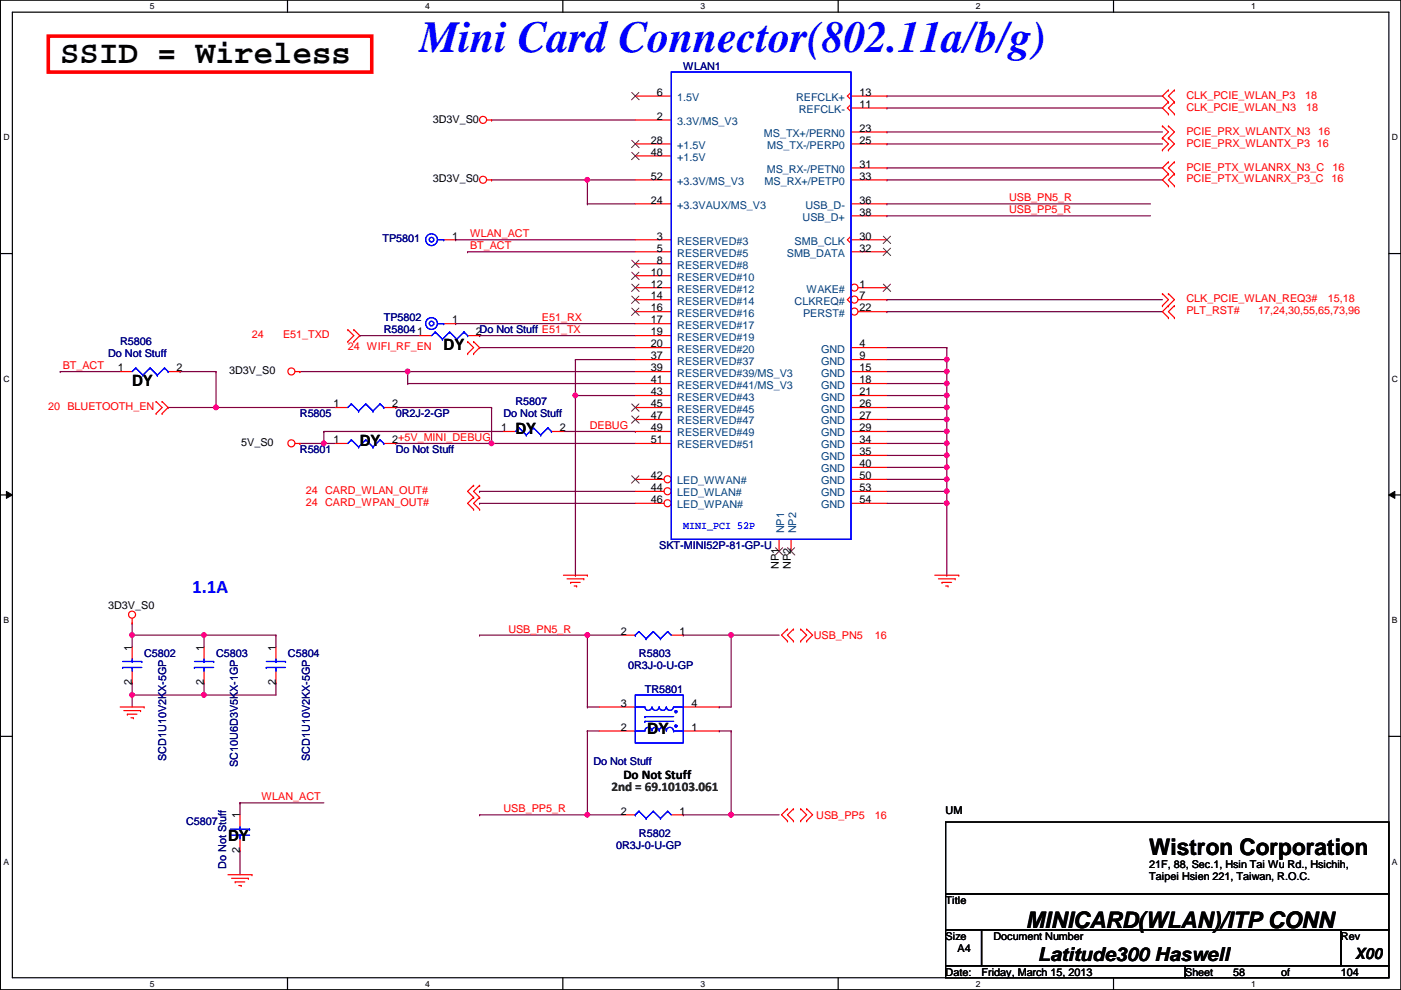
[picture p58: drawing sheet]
<svg xmlns="http://www.w3.org/2000/svg" width="297mm" height="210mm" viewBox="0 0 297 210" stroke-linecap="round" stroke-linejoin="round" font-family="sans-serif">
<defs><g id="words">
<text font-size="9.4" fill="#00f" x="89" y="11">Mini Card Connector(802.11a/b/g)</text>
<text font-size="6.9" x="12.8" y="13.3">SSID = Wireless</text>
<g font-size="4.8">
<text x="243.7" y="181.3">Wistron Corporation</text>
<text x="217.5" y="196.8">MINICARD(WLAN)/ITP CONN</text>
</g>
<text font-size="4.1" fill="#00f" x="40.7" y="125.8">1.1A</text>
<text font-size="4.1" x="220" y="203.7">Latitude300 Haswell</text>
<g font-size="3.3">
<text x="94.1" y="74.3">DY</text>
<text x="28" y="81.9">DY</text>
<text x="76.3" y="94.6">DY</text>
<text x="109.3" y="92">DY</text>
<text x="137.2" y="155.5">DY</text>
<text x="48.3" y="178.4">DY</text>
<text x="287.4" y="203.2">X00</text>
</g>
<text font-size="2.8" fill="#008000" x="129.6" y="167.8">2nd = 69.10103.061</text>
<text font-size="2.8" x="132.2" y="165.3">Do Not Stuff</text>
<g font-size="2.3" fill="#000080">
<text x="144.9" y="14.8">WLAN1</text>
<text x="81.1" y="51.4">TP5801</text>
<text x="81.4" y="68.2">TP5802</text>
<text x="81.4" y="70.7">R58041</text>
<text x="22.9" y="75.8">Do Not Stuff</text>
<text x="25.5" y="73.2">R5806</text>
<text x="63.6" y="88.5">R5805</text>
<text x="83.9" y="88.5">0R2J-2-GP</text>
<text x="106.8" y="88.5">Do Not Stuff</text>
<text x="109.3" y="85.9">R5807</text>
<text x="63.6" y="96.1">R5801</text>
<text x="83.9" y="96.1">Do Not Stuff</text>
<text x="139.8" y="116.4">SKT-MINI52P-81-GP-U</text>
<text x="30.6" y="139.3">C5802</text>
<text x="45.8" y="139.3">C5803</text>
<text x="61" y="139.3">C5804</text>
<text x="133.2" y="141.8">0R3J-0-U-GP</text>
<text x="135.5" y="139.3">R5803</text>
<text x="136.7" y="146.9">TR5801</text>
<text x="35.2" y="161.3" transform="rotate(-90 35.2 161.3)">SCD1U10V2KX-5GP</text>
<text x="65.7" y="161.3" transform="rotate(-90 65.7 161.3)">SCD1U10V2KX-5GP</text>
<text x="50.5" y="162.6" transform="rotate(-90 50.5 162.6)">SC10U6D3V5KX-1GP</text>
<text x="125.8" y="162.1">Do Not Stuff</text>
<text x="39.5" y="174.8">C5807</text>
<text x="130.6" y="179.9">0R3J-0-U-GP</text>
<text x="135.5" y="177.4">R5802</text>
<text x="47.9" y="184.2" transform="rotate(-90 47.9 184.2)">Do Not Stuff</text>
</g>
<g font-size="2.3">
<text x="139.3" y="20.3">6</text>
<text x="182.2" y="20.3">13</text>
<text x="182.2" y="22.9">11</text>
<text x="91.8" y="26">3D3V_S0</text>
<text x="139.3" y="25.4">2</text>
<text x="182.2" y="27.9">23</text>
<text x="138" y="30.5">28</text>
<text x="138" y="33">48</text>
<text x="182.2" y="30.5">25</text>
<text x="182.2" y="35.6">31</text>
<text x="91.8" y="38.7">3D3V_S0</text>
<text x="138" y="38.1">52</text>
<text x="182.2" y="38.1">33</text>
<text x="138" y="43.2">24</text>
<text x="182.2" y="43.2">36</text>
<text x="182.2" y="45.7">38</text>
<text x="95.8" y="50.8">1</text>
<text x="139.3" y="50.8">3</text>
<text x="139.3" y="53.3">5</text>
<text x="182.2" y="50.8">30</text>
<text x="182.2" y="53.3">32</text>
<text x="138" y="58.4">10</text>
<text x="139.3" y="55.9">8</text>
<text x="138" y="61">12</text>
<text x="138" y="63.5">14</text>
<text x="182.2" y="61">1</text>
<text x="182.2" y="63.5">7</text>
<text x="95.8" y="68.6">1</text>
<text x="100.9" y="71.1">2Do Not Stuff E51_TX</text>
<text x="138" y="66">16</text>
<text x="138" y="68.6">17</text>
<text x="138" y="71.1">19</text>
<text x="182.2" y="66">22</text>
<text x="138" y="73.7">20</text>
<text x="138" y="76.2">37</text>
<text x="182.2" y="73.7">4</text>
<text x="182.2" y="76.2">9</text>
<text x="25" y="78.7">1</text>
<text x="37.4" y="78.7">2</text>
<text x="48.6" y="79.3">3D3V_S0</text>
<text x="138" y="78.7">39</text>
<text x="138" y="81.3">41</text>
<text x="138" y="83.8">43</text>
<text x="182.2" y="78.7">15</text>
<text x="182.2" y="81.3">18</text>
<text x="182.2" y="83.8">21</text>
<text x="70.7" y="86.4">1</text>
<text x="83.1" y="86.4">2</text>
<text x="138" y="86.4">45</text>
<text x="138" y="88.9">47</text>
<text x="182.2" y="86.4">26</text>
<text x="182.2" y="88.9">27</text>
<text x="51.1" y="94.6">5V_S0</text>
<text x="70.7" y="94">1</text>
<text x="83.1" y="94">2+5V_MINI_DEBUG</text>
<text x="106.3" y="91.4">1</text>
<text x="118.7" y="91.4">2</text>
<text x="138" y="91.4">49</text>
<text x="138" y="94">51</text>
<text x="182.2" y="91.4">29</text>
<text x="182.2" y="94">34</text>
<text x="138" y="101.6">42</text>
<text x="182.2" y="96.5">35</text>
<text x="182.2" y="99.1">40</text>
<text x="182.2" y="101.6">50</text>
<text x="138" y="104.1">44</text>
<text x="138" y="106.7">46</text>
<text x="182.2" y="104.1">53</text>
<text x="182.2" y="106.7">54</text>
<text x="165.1" y="120.6" transform="rotate(-90 165.1 120.6)">NP1</text>
<text x="167.7" y="120.6" transform="rotate(-90 167.7 120.6)">NP2</text>
<text x="22.9" y="129.1">3D3V_S0</text>
<text x="28" y="138" transform="rotate(-90 28 138)">1</text>
<text x="43.2" y="138" transform="rotate(-90 43.2 138)">1</text>
<text x="58.5" y="138" transform="rotate(-90 58.5 138)">1</text>
<text x="131.7" y="134.6">2</text>
<text x="144.1" y="134.6">1</text>
<text x="28" y="145.3" transform="rotate(-90 28 145.3)">2</text>
<text x="43.2" y="145.3" transform="rotate(-90 43.2 145.3)">2</text>
<text x="58.5" y="145.3" transform="rotate(-90 58.5 145.3)">2</text>
<text x="131.7" y="149.9">3</text>
<text x="146.6" y="149.9">4</text>
<text x="131.7" y="154.9">2</text>
<text x="146.6" y="154.9">1</text>
<text x="50.8" y="173.5" transform="rotate(-90 50.8 173.5)">1</text>
<text x="131.7" y="172.7">2</text>
<text x="144.1" y="172.7">1</text>
<text x="200.5" y="172.6">UM</text>
<text x="50.8" y="180.9" transform="rotate(-90 50.8 180.9)">2</text>
<text x="243.7" y="184">21F, 88, Sec.1, Hsin Tai Wu Rd., Hsichih,</text>
<text x="200.5" y="191.6">Title</text>
<text x="243.7" y="186.6">Taipei Hsien 221, Taiwan, R.O.C.</text>
<text x="200.5" y="199.2">Size</text>
<text x="203" y="201.8">A4</text>
<text x="210.6" y="199.2">Document Number</text>
<text x="284.3" y="199.2">Rev</text>
<text x="200.5" y="206.8">Date:</text>
<text x="208.1" y="206.8">Friday, March 15, 2013</text>
<text x="251.3" y="206.8">Sheet</text>
<text x="261.4" y="206.8">58</text>
<text x="271.6" y="206.8">of</text>
<text x="284.3" y="206.8">104</text>
</g>
<g font-size="2.3" fill="#004080">
<text x="143.6" y="21.4">1.5V</text>
<text x="168.8" y="21.4">REFCLK+</text>
<text x="169.4" y="24">REFCLK-</text>
<text x="143.6" y="26.5">3.3V/MS_V3</text>
<text x="162" y="29">MS_TX+/PERN0</text>
<text x="143.6" y="31.6">+1.5V</text>
<text x="143.6" y="34.1">+1.5V</text>
<text x="162.7" y="31.6">MS_TX-/PERP0</text>
<text x="143.6" y="39.2">+3.3V/MS_V3</text>
<text x="162.1" y="39.2">MS_RX+/PETP0</text>
<text x="162.6" y="36.7">MS_RX-/PETN0</text>
<text x="143.6" y="44.3">+3.3VAUX/MS_V3</text>
<text x="170.2" y="46.8">USB_D+</text>
<text x="170.8" y="44.3">USB_D-</text>
<text x="143.6" y="51.9">RESERVED#3</text>
<text x="168.5" y="51.9">SMB_CLK</text>
<text x="143.6" y="54.4">RESERVED#5</text>
<text x="143.6" y="57">RESERVED#8</text>
<text x="143.6" y="59.5">RESERVED#10</text>
<text x="166.8" y="54.4">SMB_DATA</text>
<text x="143.6" y="62.1">RESERVED#12</text>
<text x="143.6" y="64.6">RESERVED#14</text>
<text x="168.5" y="64.6">CLKREQ#</text>
<text x="171" y="62.1">WAKE#</text>
<text x="143.6" y="67.1">RESERVED#16</text>
<text x="143.6" y="69.7">RESERVED#17</text>
<text x="170.3" y="67.1">PERST#</text>
<text x="143.6" y="72.2">RESERVED#19</text>
<text x="143.6" y="74.8">RESERVED#20</text>
<text x="143.6" y="77.3">RESERVED#37</text>
<text x="174.1" y="74.8">GND</text>
<text x="174.1" y="77.3">GND</text>
<text x="143.6" y="79.8">RESERVED#39/MS_V3</text>
<text x="143.6" y="82.4">RESERVED#41/MS_V3</text>
<text x="174.1" y="79.8">GND</text>
<text x="174.1" y="82.4">GND</text>
<text x="143.6" y="84.9">RESERVED#43</text>
<text x="143.6" y="87.5">RESERVED#45</text>
<text x="174.1" y="84.9">GND</text>
<text x="174.1" y="87.5">GND</text>
<text x="143.6" y="90">RESERVED#47</text>
<text x="143.6" y="92.5">RESERVED#49</text>
<text x="143.6" y="95.1">RESERVED#51</text>
<text x="174.1" y="90">GND</text>
<text x="174.1" y="92.5">GND</text>
<text x="174.1" y="95.1">GND</text>
<text x="174.1" y="97.6">GND</text>
<text x="174.1" y="100.2">GND</text>
<text x="143.6" y="102.7">LED_WWAN#</text>
<text x="143.6" y="105.2">LED_WLAN#</text>
<text x="143.6" y="107.8">LED_WPAN#</text>
<text x="174.1" y="102.7">GND</text>
<text x="174.1" y="105.2">GND</text>
<text x="174.1" y="107.8">GND</text>
<text x="166.2" y="113.1" transform="rotate(-90 166.2 113.1)">NP1</text>
<text x="168.8" y="113.1" transform="rotate(-90 168.8 113.1)">NP2</text>
</g>
<g font-size="2.3" fill="#f00">
<text x="251.5" y="20.9">CLK_PCIE_WLAN_P3</text>
<text x="251.5" y="23.5">CLK_PCIE_WLAN_N3</text>
<text x="276.7" y="20.9">18</text>
<text x="276.9" y="23.5">18</text>
<text x="251.5" y="28.5">PCIE_PRX_WLANTX_N3 16</text>
<text x="251.5" y="31.1">PCIE_PRX_WLANTX_P3 16</text>
<text x="251.5" y="36.2">PCIE_PTX_WLANRX_N3_C</text>
<text x="251.5" y="38.7">PCIE_PTX_WLANRX_P3_C 16</text>
<text x="282.5" y="36.2">16</text>
<text x="213.9" y="42.7">USB_PN5_R</text>
<text x="213.9" y="45.3">USB_PP5_R</text>
<text x="99.6" y="50.3">WLAN_ACT</text>
<text x="99.6" y="52.9">BT_ACT</text>
<text x="251.5" y="64.1">CLK_PCIE_WLAN_REQ3#</text>
<text x="281.5" y="64.1">15,18</text>
<text x="53.4" y="71.7">24</text>
<text x="60" y="71.7">E51_TXD</text>
<text x="114.9" y="68.1">E51_RX</text>
<text x="251.5" y="66.6">PLT_RST#</text>
<text x="266.8" y="66.6">17,24,30,55,65,73,96</text>
<text x="73.7" y="74.3">24 WIFI_RF_EN</text>
<text x="13.3" y="78.3">BT_ACT</text>
<text x="10.2" y="87">20 BLUETOOTH_EN</text>
<text x="125" y="91">DEBUG</text>
<text x="64.9" y="104.7">24 CARD_WLAN_OUT#</text>
<text x="64.9" y="107.3">24 CARD_WPAN_OUT#</text>
<text x="107.8" y="134.2">USB_PN5_R</text>
<text x="172.5" y="135.5">USB_PN5</text>
<text x="185.5" y="135.5">16</text>
<text x="55.5" y="169.7">WLAN_ACT</text>
<text x="106.8" y="172.3">USB_PP5_R</text>
<text x="173.1" y="173.6">USB_PP5</text>
<text x="185.5" y="173.6">16</text>
</g>
<text font-size="2.3" fill="#00f" x="144.9" y="112.1">MINI_PCI 52P</text>
<g font-size="1.8">
<text x="31.8" y="1.9">5</text>
<text x="90.1" y="1.9">4</text>
<text x="148.5" y="1.9">3</text>
<text x="206.9" y="1.9">2</text>
<text x="265.3" y="1.9">1</text>
<text x=".7" y="29.8">D</text>
<text x="295.1" y="29.8">D</text>
<text x=".7" y="80.9">C</text>
<text x="295.1" y="80.9">C</text>
<text x=".7" y="132.1">B</text>
<text x="295.1" y="132.1">B</text>
<text x=".7" y="183.3">A</text>
<text x="295.1" y="183.3">A</text>
<text x="31.8" y="209.2">5</text>
<text x="90.1" y="209.2">4</text>
<text x="148.5" y="209.2">3</text>
<text x="206.9" y="209.2">2</text>
<text x="265.3" y="209.2">1</text>
</g>
</g></defs>
<path d="M.1 0h296.9v209.8h-296.9zM2.6 2.6h291.9v204.7h-291.9z" fill="none" stroke="#000" stroke-width=".25"/>
<g fill="#fff">
<path d="M31.8 .3h1v2h-1z"/>
<path d="M31.8 207.6h1v1.9h-1z"/>
</g>
<path d="M61 0v2.6M61 207.3v2.5" fill="none" stroke="#000" stroke-width=".25"/>
<g fill="#fff">
<path d="M90.1 .3h1v2h-1z"/>
<path d="M90.1 207.6h1v1.9h-1z"/>
</g>
<path d="M119.3 0v2.6M119.3 207.3v2.5" fill="none" stroke="#000" stroke-width=".25"/>
<g fill="#fff">
<path d="M148.5 .3h1v2h-1z"/>
<path d="M148.5 207.6h1v1.9h-1z"/>
</g>
<path d="M177.7 0v2.6M177.7 207.3v2.5" fill="none" stroke="#000" stroke-width=".25"/>
<g fill="#fff">
<path d="M206.9 .3h1v2h-1z"/>
<path d="M206.9 207.6h1v1.9h-1z"/>
</g>
<path d="M236.1 0v2.6M236.1 207.3v2.5" fill="none" stroke="#000" stroke-width=".25"/>
<g fill="#fff">
<path d="M265.3 .3h.9v2h-.9z"/>
<path d="M265.3 207.6h.9v1.9h-.9z"/>
<path d="M.7 28.2h1.3v1.9h-1.3z"/>
<path d="M295.1 28.2h1.3v1.9h-1.3z"/>
<path d="M.7 79.3h1.3v2h-1.3z"/>
<path d="M295.1 79.3h1.3v2h-1.3z"/>
</g>
<path d="M.1 53.8h2.5M294.5 53.8h2.5" fill="none" stroke="#000" stroke-width=".25"/>
<g fill="#fff">
<path d="M.7 130.5h1.2v2h-1.2z"/>
<path d="M295.1 130.5h1.2v2h-1.2z"/>
</g>
<path d="M.1 104.9h2.5M294.5 104.9h2.5" fill="none" stroke="#000" stroke-width=".25"/>
<path d="M1.4 104.2l1.2 .7-1.2 .8zM294.5 104.9l1.2-.7v1.5z" fill="#000"/>
<path d="M1.4 104.2l1.2 .7-1.2 .8zM294.5 104.9l1.2-.7v1.5z" fill="none" stroke="#000" stroke-width=".21"/>
<g fill="#fff">
<path d="M.7 181.7h1.2v2h-1.2z"/>
<path d="M295.1 181.7h1.2v2h-1.2z"/>
</g>
<path d="M.1 156.1h2.5M294.5 156.1h2.5" fill="none" stroke="#000" stroke-width=".25"/>
<path d="M28 134.7h.1M28 134.7h15.3" fill="none" stroke="#800040" stroke-width=".25"/>
<circle cx="28" cy="134.6" r=".49" fill="#f0f"/>
<circle cx="28" cy="134.6" r=".49" fill="none" stroke="#f0f" stroke-width=".25"/>
<g fill="none" stroke="#800040" stroke-width=".25">
<path d="M28 132.1h.1M28 134.7h.1M28 132.1v5.1M43.3 134.7h.1M43.3 134.7v2.5M43.3 134.7h15.2M58.5 134.7h.1M58.5 134.7v2.5M28 147.4h.1M28 147.4v2.5M58.5 144.8h.1M58.5 144.8v2.6"/>
<path d="M50.9 170.2h.1M50.9 170.2v2.6M50.9 170.2h17.8M50.9 180.4h.1M50.9 180.4v5.1"/>
</g>
<circle cx="43.2" cy="134.6" r=".49" fill="#f0f"/>
<circle cx="43.2" cy="134.6" r=".49" fill="none" stroke="#f0f" stroke-width=".25"/>
<path d="M43.3 144.8h.1M43.3 147.4h.1M43.3 144.8v2.6M43.3 147.4h15.2" fill="none" stroke="#800040" stroke-width=".25"/>
<circle cx="43.2" cy="147.3" r=".49" fill="#f0f"/>
<circle cx="43.2" cy="147.3" r=".49" fill="none" stroke="#f0f" stroke-width=".25"/>
<path d="M28 147.4h.1M28 147.4h15.3" fill="none" stroke="#800040" stroke-width=".25"/>
<circle cx="28" cy="147.3" r=".49" fill="#f0f"/>
<circle cx="28" cy="147.3" r=".49" fill="none" stroke="#f0f" stroke-width=".25"/>
<g fill="none" stroke="#800040" stroke-width=".25">
<path d="M124.5 134.7h.1M124.5 134.7h7.7M28 144.8h.1M28 144.8v2.6M124.5 155h.1M124.5 149.9h.1M124.5 155h2.6M124.5 149.9h2.6M124.5 155v17.8M152.5 149.9h.1M152.5 155h.1M152.5 155h2.5"/>
<path d="M152.5 149.9h2.5"/>
</g>
<circle cx="124.5" cy="172.7" r=".49" fill="#f0f"/>
<circle cx="124.5" cy="172.7" r=".49" fill="none" stroke="#f0f" stroke-width=".25"/>
<path d="M144.9 172.8h.1M144.9 172.8h10.1" fill="none" stroke="#800040" stroke-width=".25"/>
<circle cx="155" cy="172.7" r=".49" fill="#f0f"/>
<circle cx="155" cy="172.7" r=".49" fill="none" stroke="#f0f" stroke-width=".25"/>
<path d="M124.5 134.7h.1M124.5 134.7v15.2M144.9 134.7h.1M144.9 134.7h10.1M155 134.7h.1M155 134.7v15.2M155 155h.1M155 155v17.8M124.5 172.8h.1M124.5 172.8h7.7" fill="none" stroke="#800040" stroke-width=".25"/>
<circle cx="155" cy="134.6" r=".49" fill="#f0f"/>
<circle cx="155" cy="134.6" r=".49" fill="none" stroke="#f0f" stroke-width=".25"/>
<path d="M188 94h12.7M200.7 94h.1M200.7 96.6h.1M200.7 94v2.6M188 106.7h12.7M200.7 106.7h.1M200.7 106.7v15.3M200.7 122h.1" fill="none" stroke="#800040" stroke-width=".25"/>
<circle cx="200.7" cy="96.5" r=".49" fill="#f0f"/>
<circle cx="200.7" cy="96.5" r=".49" fill="none" stroke="#f0f" stroke-width=".25"/>
<path d="M200.7 76.2h.1M200.7 73.7v2.5" fill="none" stroke="#800040" stroke-width=".25"/>
<circle cx="200.7" cy="76.2" r=".49" fill="#f0f"/>
<circle cx="200.7" cy="76.2" r=".49" fill="none" stroke="#f0f" stroke-width=".25"/>
<path d="M188 20.4h.1M188 20.4h58.5M96.6 50.8h.1M96.6 50.8h38.1M99.1 53.4h.1M99.1 53.4h35.6M122 76.2h.1M122 76.2h12.7M188 83.9h12.7M200.7 83.9h.1" fill="none" stroke="#800040" stroke-width=".25"/>
<circle cx="200.7" cy="83.8" r=".49" fill="#f0f"/>
<circle cx="200.7" cy="83.8" r=".49" fill="none" stroke="#f0f" stroke-width=".25"/>
<path d="M200.7 86.4h.1M200.7 83.9v2.5" fill="none" stroke="#800040" stroke-width=".25"/>
<circle cx="200.7" cy="86.4" r=".49" fill="#f0f"/>
<circle cx="200.7" cy="86.4" r=".49" fill="none" stroke="#f0f" stroke-width=".25"/>
<path d="M101.7 73.7h.1M101.7 73.7h33M188 66.1h.1M188 66.1h58.5M188 76.2h12.7M200.7 76.2h.1M188 99.1h12.7M200.7 99.1h.1M200.7 99.1v2.5M200.7 101.6h.1" fill="none" stroke="#800040" stroke-width=".25"/>
<circle cx="200.7" cy="101.6" r=".49" fill="#f0f"/>
<circle cx="200.7" cy="101.6" r=".49" fill="none" stroke="#f0f" stroke-width=".25"/>
<path d="M188 43.2h.1M188 45.8h.1M188 43.2h55.9M188 45.8h55.9M86.4 78.8h.1M86.4 78.8v2.5M188 73.7h12.7M200.7 73.7h.1" fill="none" stroke="#800040" stroke-width=".25"/>
<circle cx="86.4" cy="78.8" r=".49" fill="#f0f"/>
<circle cx="86.4" cy="78.8" r=".49" fill="none" stroke="#f0f" stroke-width=".25"/>
<path d="M63.6 78.8h.1M63.6 78.8h71.1M86.4 78.8h.1M122 76.2v7.7M86.4 81.3h.1M86.4 81.3h48.3M122 83.9h.1" fill="none" stroke="#800040" stroke-width=".25"/>
<circle cx="122" cy="83.8" r=".49" fill="#f0f"/>
<circle cx="122" cy="83.8" r=".49" fill="none" stroke="#f0f" stroke-width=".25"/>
<g fill="none" stroke="#800040" stroke-width=".25">
<path d="M104.2 38.1h.1M104.2 25.4h.1M104.2 38.1h20.3M104.2 25.4h30.5M188 22.9h.1M188 22.9h58.5M76.3 71.2h.1M76.3 71.2h12.7M96.6 68.6h.1M96.6 68.6h38.1M101.7 71.2h.1M101.7 71.2h33"/>
<path d="M188 88.9h12.7M200.7 88.9h.1"/>
</g>
<circle cx="200.7" cy="88.9" r=".49" fill="#f0f"/>
<circle cx="200.7" cy="88.9" r=".49" fill="none" stroke="#f0f" stroke-width=".25"/>
<path d="M188 63.5h.1M188 63.5h58.5M200.7 78.8h.1M200.7 76.2v2.6M200.7 91.5h.1M200.7 88.9v2.6" fill="none" stroke="#800040" stroke-width=".25"/>
<circle cx="200.7" cy="78.8" r=".49" fill="#f0f"/>
<circle cx="200.7" cy="78.8" r=".49" fill="none" stroke="#f0f" stroke-width=".25"/>
<path d="M188 101.6h12.7M200.7 101.6h.1M200.7 104.2h.1M200.7 101.6v2.6" fill="none" stroke="#800040" stroke-width=".25"/>
<circle cx="200.7" cy="104.2" r=".49" fill="#f0f"/>
<circle cx="200.7" cy="104.2" r=".49" fill="none" stroke="#f0f" stroke-width=".25"/>
<path d="M124.5 38.1h.1M124.5 38.1h10.2M188 81.3h12.7M200.7 81.3h.1M200.7 83.9h.1M200.7 81.3v2.6M101.7 106.7h.1M101.7 106.7h33" fill="none" stroke="#800040" stroke-width=".25"/>
<circle cx="124.5" cy="38.1" r=".49" fill="#f0f"/>
<circle cx="124.5" cy="38.1" r=".49" fill="none" stroke="#f0f" stroke-width=".25"/>
<path d="M122 83.9h.1M122 83.9h12.7M122 83.9v38.1M188 91.5h12.7M200.7 91.5h.1M122 122h.1" fill="none" stroke="#800040" stroke-width=".25"/>
<circle cx="200.7" cy="91.5" r=".49" fill="#f0f"/>
<circle cx="200.7" cy="91.5" r=".49" fill="none" stroke="#f0f" stroke-width=".25"/>
<path d="M200.7 94h.1M200.7 91.5v2.5" fill="none" stroke="#800040" stroke-width=".25"/>
<circle cx="200.7" cy="94" r=".49" fill="#f0f"/>
<circle cx="200.7" cy="94" r=".49" fill="none" stroke="#f0f" stroke-width=".25"/>
<path d="M188 104.2h12.7M200.7 104.2h.1M200.7 106.7h.1M200.7 104.2v2.5" fill="none" stroke="#800040" stroke-width=".25"/>
<circle cx="200.7" cy="106.7" r=".49" fill="#f0f"/>
<circle cx="200.7" cy="106.7" r=".49" fill="none" stroke="#f0f" stroke-width=".25"/>
<path d="M38.2 78.8h.1M38.2 78.8h7.6M45.8 78.8h.1M45.8 78.8v7.6M188 86.4h12.7M200.7 86.4h.1M200.7 88.9h.1M200.7 86.4v2.5M101.7 104.2h.1M101.7 104.2h33" fill="none" stroke="#800040" stroke-width=".25"/>
<circle cx="45.8" cy="86.4" r=".49" fill="#f0f"/>
<circle cx="45.8" cy="86.4" r=".49" fill="none" stroke="#f0f" stroke-width=".25"/>
<path d="M35.6 86.4h.1M35.6 86.4h10.2M68.7 94h.1M68.7 94h2.5M104.2 94h.1M104.2 94h30.5" fill="none" stroke="#800040" stroke-width=".25"/>
<circle cx="104.2" cy="94" r=".49" fill="#f0f"/>
<circle cx="104.2" cy="94" r=".49" fill="none" stroke="#f0f" stroke-width=".25"/>
<g fill="none" stroke="#800040" stroke-width=".25">
<path d="M124.5 38.1h.1M124.5 38.1v5.1M124.5 43.2h.1M124.5 43.2h10.2M12.8 78.8h.1M12.8 78.8h12.7M45.8 86.4h.1M45.8 86.4h25.4M83.9 86.4h.1M83.9 94h.1M83.9 86.4h20.3M104.2 86.4h.1"/>
<path d="M104.2 86.4v7.6h-20.3M188 96.6h12.7M200.7 96.6h.1M200.7 99.1h.1M200.7 96.6v2.5"/>
</g>
<circle cx="200.7" cy="99.1" r=".49" fill="#f0f"/>
<circle cx="200.7" cy="99.1" r=".49" fill="none" stroke="#f0f" stroke-width=".25"/>
<path d="M188 78.8h12.7M200.7 78.8h.1M200.7 78.8v2.5M200.7 81.3h.1" fill="none" stroke="#800040" stroke-width=".25"/>
<circle cx="200.7" cy="81.3" r=".49" fill="#f0f"/>
<circle cx="200.7" cy="81.3" r=".49" fill="none" stroke="#f0f" stroke-width=".25"/>
<path d="M101.7 134.7h.1M101.7 134.7h22.8M155 134.7h.1M155 134.7h10.2M155 172.8h.1M155 172.8h10.2" fill="none" stroke="#800040" stroke-width=".25"/>
<circle cx="124.5" cy="134.6" r=".49" fill="#f0f"/>
<circle cx="124.5" cy="134.6" r=".49" fill="none" stroke="#f0f" stroke-width=".25"/>
<g fill="none" stroke="#800040" stroke-width=".25">
<path d="M188 35.6h.1M188 38.1h.1M188 28h.1M188 30.5h.1M188 35.6h58.5M188 38.1h58.5M188 28h58.5M188 30.5h58.5M68.7 91.5h.1M68.7 94h.1M68.7 91.5h38.1M68.7 91.5v2.5"/>
<path d="M119.5 91.5h15.2M134.7 91.5h.1M101.7 172.8h.1M101.7 172.8h22.8"/>
</g>
<circle cx="68.6" cy="94" r=".49" fill="#f0f"/>
<circle cx="68.6" cy="94" r=".49" fill="none" stroke="#f0f" stroke-width=".25"/>
<path d="M63.6 94h.1M63.6 94h5.1" fill="none" stroke="#800040" stroke-width=".25"/>
<g fill="none" stroke="#f00" stroke-width=".25">
<path d="M247.7 19.1h.1M247.7 19.1l-1.2 1.3 1.2 1.2M249 19.1h.1M249 19.1l-1.3 1.3 1.3 1.2M103.2 25.4h1M103.2 38.1h1M104.2 25.4h.1M104.2 38.1h.1M246.5 29.3h.1M246.5 26.7h.1M246.5 31.8h.1M246.5 26.7l1.2 1.3-1.2 1.3"/>
<path d="M246.5 29.3l1.2 1.2-1.2 1.3M247.7 21.6h.1M247.7 24.2h.1M247.7 36.9h.1M247.7 34.3h.1M247.7 39.4h.1M247.7 29.3h.1M247.7 26.7h.1M247.7 31.8h.1M247.7 21.6l-1.2 1.3 1.2 1.3M247.7 34.3l-1.2 1.3 1.2 1.3M247.7 36.9l-1.2 1.2 1.2 1.3"/>
<path d="M247.7 26.7l1.3 1.3-1.3 1.3M247.7 29.3l1.3 1.2-1.3 1.3M249 21.6h.1M249 24.2h.1M249 34.3h.1M249 36.9h.1M249 39.4h.1M249 21.6l-1.3 1.3 1.3 1.3M249 34.3l-1.3 1.3 1.3 1.3M249 36.9l-1.3 1.2 1.3 1.3M94.1 50.8h2.5M25.5 78.8h2.5"/>
<path d="M35.6 78.8h2.6M62.6 78.8h1M63.6 78.8h.1M73.7 69.9h.1M73.7 72.4h.1M73.7 69.9l1.3 1.3-1.3 1.2M75 72.4h.1M75 69.9h.1M75 69.9l1.3 1.3-1.3 1.2M89 71.2h2.5M94.1 68.6h2.5M99.1 72.4h.1"/>
<path d="M99.1 75h.1M99.1 72.4l1.3 1.3-1.3 1.3M99.1 71.2h2.6M100.4 75h.1M100.4 72.4h.1M100.4 72.4l1.3 1.3-1.3 1.3M246.5 64.8h.1M246.5 62.3h.1M246.5 62.3l1.2 1.2-1.2 1.3M247.7 67.4h.1M247.7 64.8h.1M247.7 62.3h.1"/>
<path d="M247.7 62.3l1.3 1.2-2.5 2.6 1.2 1.3M249 64.8h.1M249 67.4h.1M249 64.8l-1.3 1.3 1.3 1.3M33.1 85.1h.1M33.1 87.7h.1M33.1 85.1l1.3 1.3-1.3 1.3M34.4 87.7h.1M34.4 85.1h.1M34.4 85.1l1.2 1.3-1.2 1.3M62.6 94h1M63.6 94h.1"/>
<path d="M71.2 94h2.5M71.2 86.4h2.5M81.4 94h2.5M81.4 86.4h2.5M100.4 105.5h.1M100.4 102.9h.1M100.4 108h.1M100.4 102.9l-1.3 1.3 1.3 1.3M100.4 105.5l-1.3 1.2 1.3 1.3M101.7 105.5h.1M101.7 102.9h.1M101.7 108h.1"/>
<path d="M101.7 102.9l-1.3 1.3 1.3 1.3M101.7 105.5l-1.3 1.2 1.3 1.3M28 132.1h.1M28 131.1v1M119.5 122h5M120.2 122.7h3.6M121 123.5h.1M121 123.5h2M121.7 124.2h.6M122.3 124.2h.1M123.8 122.7h.1M124.5 122h.1"/>
<path d="M132.2 134.7h2.5M142.3 134.7h2.6M167 135.9h.1M167 133.4h.1M167 133.4l-1.3 1.3 1.3 1.2M168.2 135.9h.1M168.2 133.4h.1M168.2 133.4l-1.2 1.3 1.2 1.2M169.8 133.4h.1M169.8 135.9h.1M169.8 133.4l1.2 1.3-1.2 1.2M171 135.9h.1"/>
<path d="M171 133.4h.1M171 133.4l1.3 1.3-1.3 1.2M198.2 122h5.1M199 122.7h3.5M199.7 123.5h.1M199.7 123.5h2.1M200.5 124.2h.5M201 124.2h.1M202.5 122.7h.1M203.3 122h.1M25.5 149.9h5.1M26.2 150.7h3.6"/>
<path d="M27 151.4h.1M27 151.4h2M27.8 152.2h.5M28.3 152.2h.1M29.8 150.7h.1M30.6 149.9h.1M127.1 149.9h7.6M127.1 155h7.6M144.9 149.9h7.6M144.9 155h7.6M132.2 172.8h2.5M142.3 172.8h2.6"/>
<path d="M167 174h.1M167 171.5h.1M167 171.5l-1.3 1.3 1.3 1.2M168.2 174h.1M168.2 171.5h.1M168.2 171.5l-1.2 1.3 1.2 1.2M169.8 171.5h.1M169.8 174h.1M169.8 171.5l1.2 1.3-1.2 1.2M171 174h.1M171 171.5h.1M171 171.5l1.3 1.3-1.3 1.2"/>
<path d="M48.3 185.5h5.1M49.1 186.2h3.6M49.9 187h.1M49.9 187h2M50.6 187.7h.5M51.1 187.7h.1M52.7 186.2h.1M53.4 185.5h.1"/>
<circle cx="102.4" cy="25.4" r=".75"/>
<circle cx="102.4" cy="38.1" r=".75"/>
<circle cx="61.8" cy="78.8" r=".75"/>
<circle cx="61.8" cy="94" r=".75"/>
<circle cx="28" cy="130.3" r=".75"/>
</g>
<path d="M200.5 174.3h94v15.2h-94zM200.5 189.5h94v7.6h-94zM200.5 197.1h7.6v7.7h-7.6zM208.1 197.1h76.2v7.7h-76.2zM284.3 197.1h10.2v7.7h-10.2zM200.5 204.8h50.8v2.5h-50.8zM251.3 204.8h43.2v2.5h-43.2z" fill="none" stroke="#000" stroke-width=".25"/>
<path d="M10.2 7.7h68.6v7.6h-68.6z" fill="none" stroke="#f00" stroke-width=".76"/>
<g fill="none" stroke="#00f" stroke-width=".25">
<path d="M92.8 50.8h1.3M94.1 50.8h.1M28.8 78h.1M28.8 78l-.8 .8M28.8 78l1.5 1.5M30.3 79.5h.1M31.8 78h.1M31.8 78l-1.5 1.5M31.8 78l1.6 1.5M33.4 79.5h.1M34.9 78h.1M34.9 78l-1.5 1.5"/>
<path d="M34.9 78l.7 .8M35.6 78.8h.1M92.3 70.4h.1M92.3 70.4l-.8 .8M92.3 70.4l1.5 1.5M92.8 68.6h1.3M93.8 71.9h.1M94.1 68.6h.1M95.3 70.4h.1M95.3 70.4l-1.5 1.5M95.3 70.4l1.6 1.5M96.9 71.9h.1"/>
<path d="M98.4 70.4h.1M98.4 70.4l-1.5 1.5M98.4 70.4l.7 .8M99.1 71.2h.1M74.5 85.6h.1M74.5 93.3h.1M74.5 85.6l-.8 .8M74.5 85.6l1.5 1.6M74.5 93.3l-.8 .7M74.5 93.3l1.5 1.5M76 87.2h.1M76 94.8h.1"/>
<path d="M77.6 85.6h.1M77.6 93.3h.1M77.6 85.6l-1.6 1.6M77.6 85.6l1.5 1.6M77.6 93.3l-1.6 1.5M77.6 93.3l1.5 1.5M79.1 87.2h.1M79.1 94.8h.1M80.6 85.6h.1M80.6 93.3h.1M80.6 85.6l-1.5 1.6M80.6 85.6l.8 .8"/>
<path d="M80.6 93.3l-1.5 1.5M80.6 93.3l.8 .7M81.4 86.4h.1M81.4 94h.1M134.7 134.7h.1M135.5 133.9h.1M135.5 133.9l1.5 1.5M135.5 133.9l-.8 .8M137 135.4h.1M138.5 133.9h.1M138.5 133.9l1.5 1.5M138.5 133.9l-1.5 1.5"/>
<path d="M140 135.4h.1M141.6 133.9h.1M141.6 133.9l.7 .8M141.6 133.9l-1.6 1.5M134.7 147.4h10.2v10.1h-10.2zM134.7 155h2a.76 .76 0 0 1 .8-.8 .76 .76 0 0 1 .8 .8 .74 .74 0 0 1 .7-.8 .74 .74 0 0 1 .7 .8M134.7 149.9h2a.74 .74 0 0 0 .8 .7 .74 .74 0 0 0 .7-.7 .76 .76 0 0 0 .8 .7 .76 .76 0 0 0 .7-.7M134.7 149.9h.1M134.7 155h.1M136.7 153h.1M136.7 151.9h.1M136.7 153h6.1"/>
<path d="M136.7 151.9h6.1M139.8 155a.74 .74 0 0 1 .7-.8 .74 .74 0 0 1 .8 .8M139.8 149.9a.74 .74 0 0 0 .7 .7 .74 .74 0 0 0 .8-.7M141.3 155a.74 .74 0 0 1 .7-.8 .74 .74 0 0 1 .8 .8M141.3 149.9a.74 .74 0 0 0 .7 .7 .74 .74 0 0 0 .8-.7M142.8 155h.1M142.8 149.9h2.1M142.8 155h2.1M144.9 149.9h.1M134.7 172.8h.1M135.5 172h.1M135.5 172l1.5 1.5"/>
<path d="M135.5 172l-.8 .8M137 173.5h.1M138.5 172h.1M138.5 172l1.5 1.5M138.5 172l-1.5 1.5M140 173.5h.1M141.6 172h.1M141.6 172l.7 .8M141.6 172l-1.6 1.5"/>
<circle cx="91.5" cy="50.8" r=".49"/>
<circle cx="91.5" cy="50.8" r="1.25"/>
<circle cx="91.5" cy="68.6" r=".49"/>
<circle cx="91.5" cy="68.6" r="1.25"/>
</g>
<path d="M143.1 153.8h.4v.3h-.4z" fill-rule="evenodd" fill="#00f"/>
<path d="M143.1 153.8h.4v.3h-.4z" fill="none" stroke="#00f" stroke-width=".25"/>
<path d="M143.1 150.7h.4v.4h-.4z" fill-rule="evenodd" fill="#00f"/>
<g fill="none" stroke="#00f" stroke-width=".25">
<path d="M134.7 147.4h10.2v10.1h-10.2zM134.7 155h2a.76 .76 0 0 1 .8-.8 .76 .76 0 0 1 .8 .8 .74 .74 0 0 1 .7-.8 .74 .74 0 0 1 .7 .8M134.7 149.9h2a.74 .74 0 0 0 .8 .7 .74 .74 0 0 0 .7-.7 .76 .76 0 0 0 .8 .7 .76 .76 0 0 0 .7-.7M134.7 149.9h.1M134.7 155h.1M136.7 153h.1M136.7 151.9h.1M136.7 153h6.1M136.7 151.9h6.1M139.8 155a.74 .74 0 0 1 .7-.8 .74 .74 0 0 1 .8 .8M139.8 149.9a.74 .74 0 0 0 .7 .7 .74 .74 0 0 0 .8-.7M141.3 155a.74 .74 0 0 1 .7-.8 .74 .74 0 0 1 .8 .8"/>
<path d="M141.3 149.9a.74 .74 0 0 0 .7 .7 .74 .74 0 0 0 .8-.7M142.8 155h.1M142.8 149.9h2.1M142.8 155h2.1M143.1 150.7h.4v.4h-.4zM144.9 149.9h.1"/>
</g>
<path d="M143.1 153.8h.4v.3h-.4z" fill-rule="evenodd" fill="#00f"/>
<path d="M143.1 153.8h.4v.3h-.4z" fill="none" stroke="#00f" stroke-width=".25"/>
<path d="M143.1 150.7h.4v.4h-.4z" fill-rule="evenodd" fill="#00f"/>
<path d="M28 139.7v.6M26 141.5h.1M26 140.3h4.1M26 141.5h4.1M28 140.3h.1M28 141.5h.1M28 141.5v.8M30.1 140.3h.1M143.1 150.7h.4v.4h-.4z" fill="none" stroke="#00f" stroke-width=".25"/>
<g fill="none" stroke="#f00" stroke-width=".25">
<path d="M180.4 19.6l-.7 .8 .7 .7M134.7 25.4h7.6M134.7 20.4h7.6M134.7 30.5h7.6M134.7 33.1h7.6M134.7 38.1h7.6M180.4 20.4h7.6M180.4 30.5h7.6M180.4 38.1h7.6M180.4 22.1l-.7 .8 .7 .8M180.4 22.9h7.6M180.4 28h7.6"/>
<path d="M180.4 35.6h7.6M134.7 43.2h7.6M134.7 50.8h7.6M134.7 53.4h7.6M134.7 55.9h7.6M134.7 58.5h7.6M180.4 43.2h7.6M180.4 45.8h7.6M134.7 73.7h7.6M134.7 76.2h7.6M134.7 78.8h7.6M134.7 61h7.6"/>
<path d="M134.7 63.5h7.6M134.7 66.1h7.6M134.7 68.6h7.6M134.7 71.2h7.6M180.4 73.7h7.6M180.4 76.2h7.6M180.4 78.8h7.6M134.7 81.3h7.6M134.7 83.9h7.6M134.7 86.4h7.6M134.7 88.9h7.6M134.7 91.5h7.6"/>
<path d="M134.7 94h7.6M180.4 81.3h7.6M180.4 83.9h7.6M180.4 86.4h7.6M180.4 88.9h7.6M180.4 91.5h7.6M180.4 94h7.6M180.4 96.6h7.6M180.4 99.1h7.6M180.4 101.6h7.6M180.4 104.2h7.6M180.4 106.7h7.6"/>
<path d="M28 137.2v2.5M28 142.3v2.5"/>
</g>
<g fill="none" stroke="#804000" stroke-width=".21">
<path d="M133.9 19.6l1.6 1.6M135.5 19.6l-1.6 1.6M133.9 29.8l1.6 1.5M133.9 32.3l1.6 1.6M135.5 29.8l-1.6 1.5M135.5 32.3l-1.6 1.6M133.9 55.2l1.6 1.5M133.9 57.7l1.6 1.6M135.5 55.2l-1.6 1.5M135.5 57.7l-1.6 1.6M133.9 60.2l1.6 1.6M133.9 62.8l1.6 1.5"/>
<path d="M133.9 65.3l1.6 1.6M135.5 60.2l-1.6 1.6M135.5 62.8l-1.6 1.5M135.5 65.3l-1.6 1.6M133.9 85.6l1.6 1.6M133.9 88.2l1.6 1.5M135.5 85.6l-1.6 1.6M135.5 88.2l-1.6 1.5"/>
</g>
<circle cx="181.2" cy="61" r=".75" fill="#fff"/>
<g fill="none" stroke="#f00" stroke-width=".25">
<path d="M180.4 62.8l-.7 .7 .7 .8M181.9 61h6.1"/>
<circle cx="181.2" cy="61" r=".75"/>
</g>
<path d="M187.3 60.2l1.5 1.6M188.8 60.2l-1.6 1.6" fill="none" stroke="#804000" stroke-width=".21"/>
<circle cx="181.2" cy="63.5" r=".75" fill="#fff"/>
<g fill="none" stroke="#f00" stroke-width=".25">
<path d="M181.9 63.5h6.1"/>
<circle cx="181.2" cy="63.5" r=".75"/>
</g>
<circle cx="181.2" cy="66.1" r=".75" fill="#fff"/>
<g fill="none" stroke="#f00" stroke-width=".25">
<path d="M180.4 50.1l-.7 .7 .7 .8M180.4 50.8h7.6M180.4 53.4h7.6M181.9 66.1h6.1"/>
<circle cx="181.2" cy="66.1" r=".75"/>
</g>
<path d="M187.3 50.1l1.5 1.5M187.3 52.6l1.5 1.6M188.8 50.1l-1.6 1.5M188.8 52.6l-1.6 1.6" fill="none" stroke="#804000" stroke-width=".21"/>
<circle cx="141.5" cy="101.6" r=".75" fill="#fff"/>
<g fill="none" stroke="#f00" stroke-width=".25">
<path d="M134.7 101.6h6.1"/>
<circle cx="141.5" cy="101.6" r=".75"/>
</g>
<path d="M133.9 100.9l1.6 1.5M135.5 100.9l-1.6 1.5" fill="none" stroke="#804000" stroke-width=".21"/>
<circle cx="141.5" cy="104.2" r=".75" fill="#fff"/>
<g fill="none" stroke="#f00" stroke-width=".25">
<path d="M134.7 104.2h6.1"/>
<circle cx="141.5" cy="104.2" r=".75"/>
</g>
<circle cx="141.5" cy="106.7" r=".75" fill="#fff"/>
<g fill="none" stroke="#f00" stroke-width=".25">
<path d="M106.8 91.5h2.5M116.9 91.5h2.6M134.7 106.7h6.1M165.2 114.3v2.6M167.7 114.3v2.6M43.3 137.2v2.5M58.5 137.2v2.5M43.3 142.3v2.5M58.5 142.3v2.5M50.9 172.8v2.5M50.9 177.8v2.6"/>
<circle cx="141.5" cy="106.7" r=".75"/>
</g>
<path d="M164.4 116.1l1.6 1.6M165.9 116.1l-1.5 1.6M167 116.1l1.5 1.6M168.5 116.1l-1.6 1.6" fill="none" stroke="#804000" stroke-width=".21"/>
<g fill="none" stroke="#00f" stroke-width=".25">
<path d="M142.3 15.3h38.1v99h-38.1zM110.1 90.7h.1M110.1 90.7l-.8 .8M110.1 90.7l1.5 1.5M111.6 92.2h.1M113.1 90.7h.1M113.1 90.7l-1.5 1.5M113.1 90.7l1.5 1.5M114.6 92.2h.1M116.2 90.7h.1M116.2 90.7l-1.6 1.5M116.2 90.7l.7 .8"/>
<path d="M116.9 91.5h.1M43.3 139.7v.6M58.5 139.7v.6M41.2 141.5h.1M41.2 140.3h4.1M41.2 141.5h4.1M43.3 140.3h.1M43.3 141.5h.1M43.3 141.5v.8M45.3 140.3h.1M56.5 141.5h.1M56.5 140.3h4"/>
<path d="M56.5 141.5h4M58.5 140.3h.1M58.5 141.5h.1M58.5 141.5v.8M60.5 140.3h.1M48.8 177.1h.1M48.8 175.8h4.1M48.8 177.1h4.1M50.9 175.8h.1M50.9 177.1h.1M50.9 175.3v.5M50.9 177.1v.7"/>
<path d="M52.9 175.8h.1"/>
</g>
<circle cx="28" cy="134.6" r=".49" fill="#f0f"/>
<circle cx="28" cy="134.6" r=".49" fill="none" stroke="#f0f" stroke-width=".25"/>
<circle cx="43.2" cy="134.6" r=".49" fill="#f0f"/>
<circle cx="43.2" cy="134.6" r=".49" fill="none" stroke="#f0f" stroke-width=".25"/>
<circle cx="43.2" cy="147.3" r=".49" fill="#f0f"/>
<circle cx="43.2" cy="147.3" r=".49" fill="none" stroke="#f0f" stroke-width=".25"/>
<circle cx="28" cy="147.3" r=".49" fill="#f0f"/>
<circle cx="28" cy="147.3" r=".49" fill="none" stroke="#f0f" stroke-width=".25"/>
<circle cx="124.5" cy="172.7" r=".49" fill="#f0f"/>
<circle cx="124.5" cy="172.7" r=".49" fill="none" stroke="#f0f" stroke-width=".25"/>
<circle cx="155" cy="172.7" r=".49" fill="#f0f"/>
<circle cx="155" cy="172.7" r=".49" fill="none" stroke="#f0f" stroke-width=".25"/>
<circle cx="155" cy="134.6" r=".49" fill="#f0f"/>
<circle cx="155" cy="134.6" r=".49" fill="none" stroke="#f0f" stroke-width=".25"/>
<circle cx="200.7" cy="96.5" r=".49" fill="#f0f"/>
<circle cx="200.7" cy="96.5" r=".49" fill="none" stroke="#f0f" stroke-width=".25"/>
<circle cx="200.7" cy="76.2" r=".49" fill="#f0f"/>
<circle cx="200.7" cy="76.2" r=".49" fill="none" stroke="#f0f" stroke-width=".25"/>
<circle cx="200.7" cy="83.8" r=".49" fill="#f0f"/>
<circle cx="200.7" cy="83.8" r=".49" fill="none" stroke="#f0f" stroke-width=".25"/>
<circle cx="200.7" cy="86.4" r=".49" fill="#f0f"/>
<circle cx="200.7" cy="86.4" r=".49" fill="none" stroke="#f0f" stroke-width=".25"/>
<circle cx="200.7" cy="101.6" r=".49" fill="#f0f"/>
<circle cx="200.7" cy="101.6" r=".49" fill="none" stroke="#f0f" stroke-width=".25"/>
<circle cx="86.4" cy="78.8" r=".49" fill="#f0f"/>
<circle cx="86.4" cy="78.8" r=".49" fill="none" stroke="#f0f" stroke-width=".25"/>
<circle cx="122" cy="83.8" r=".49" fill="#f0f"/>
<circle cx="122" cy="83.8" r=".49" fill="none" stroke="#f0f" stroke-width=".25"/>
<circle cx="200.7" cy="88.9" r=".49" fill="#f0f"/>
<circle cx="200.7" cy="88.9" r=".49" fill="none" stroke="#f0f" stroke-width=".25"/>
<circle cx="200.7" cy="78.8" r=".49" fill="#f0f"/>
<circle cx="200.7" cy="78.8" r=".49" fill="none" stroke="#f0f" stroke-width=".25"/>
<circle cx="200.7" cy="104.2" r=".49" fill="#f0f"/>
<circle cx="200.7" cy="104.2" r=".49" fill="none" stroke="#f0f" stroke-width=".25"/>
<circle cx="124.5" cy="38.1" r=".49" fill="#f0f"/>
<circle cx="124.5" cy="38.1" r=".49" fill="none" stroke="#f0f" stroke-width=".25"/>
<circle cx="200.7" cy="91.5" r=".49" fill="#f0f"/>
<circle cx="200.7" cy="91.5" r=".49" fill="none" stroke="#f0f" stroke-width=".25"/>
<circle cx="200.7" cy="94" r=".49" fill="#f0f"/>
<circle cx="200.7" cy="94" r=".49" fill="none" stroke="#f0f" stroke-width=".25"/>
<circle cx="200.7" cy="106.7" r=".49" fill="#f0f"/>
<circle cx="200.7" cy="106.7" r=".49" fill="none" stroke="#f0f" stroke-width=".25"/>
<circle cx="45.8" cy="86.4" r=".49" fill="#f0f"/>
<circle cx="45.8" cy="86.4" r=".49" fill="none" stroke="#f0f" stroke-width=".25"/>
<circle cx="104.2" cy="94" r=".49" fill="#f0f"/>
<circle cx="104.2" cy="94" r=".49" fill="none" stroke="#f0f" stroke-width=".25"/>
<circle cx="200.7" cy="99.1" r=".49" fill="#f0f"/>
<circle cx="200.7" cy="99.1" r=".49" fill="none" stroke="#f0f" stroke-width=".25"/>
<circle cx="200.7" cy="81.3" r=".49" fill="#f0f"/>
<circle cx="200.7" cy="81.3" r=".49" fill="none" stroke="#f0f" stroke-width=".25"/>
<circle cx="124.5" cy="134.6" r=".49" fill="#f0f"/>
<circle cx="124.5" cy="134.6" r=".49" fill="none" stroke="#f0f" stroke-width=".25"/>
<circle cx="68.6" cy="94" r=".49" fill="#f0f"/>
<circle cx="68.6" cy="94" r=".49" fill="none" stroke="#f0f" stroke-width=".25"/>
<use href="#words"/>
</svg>
